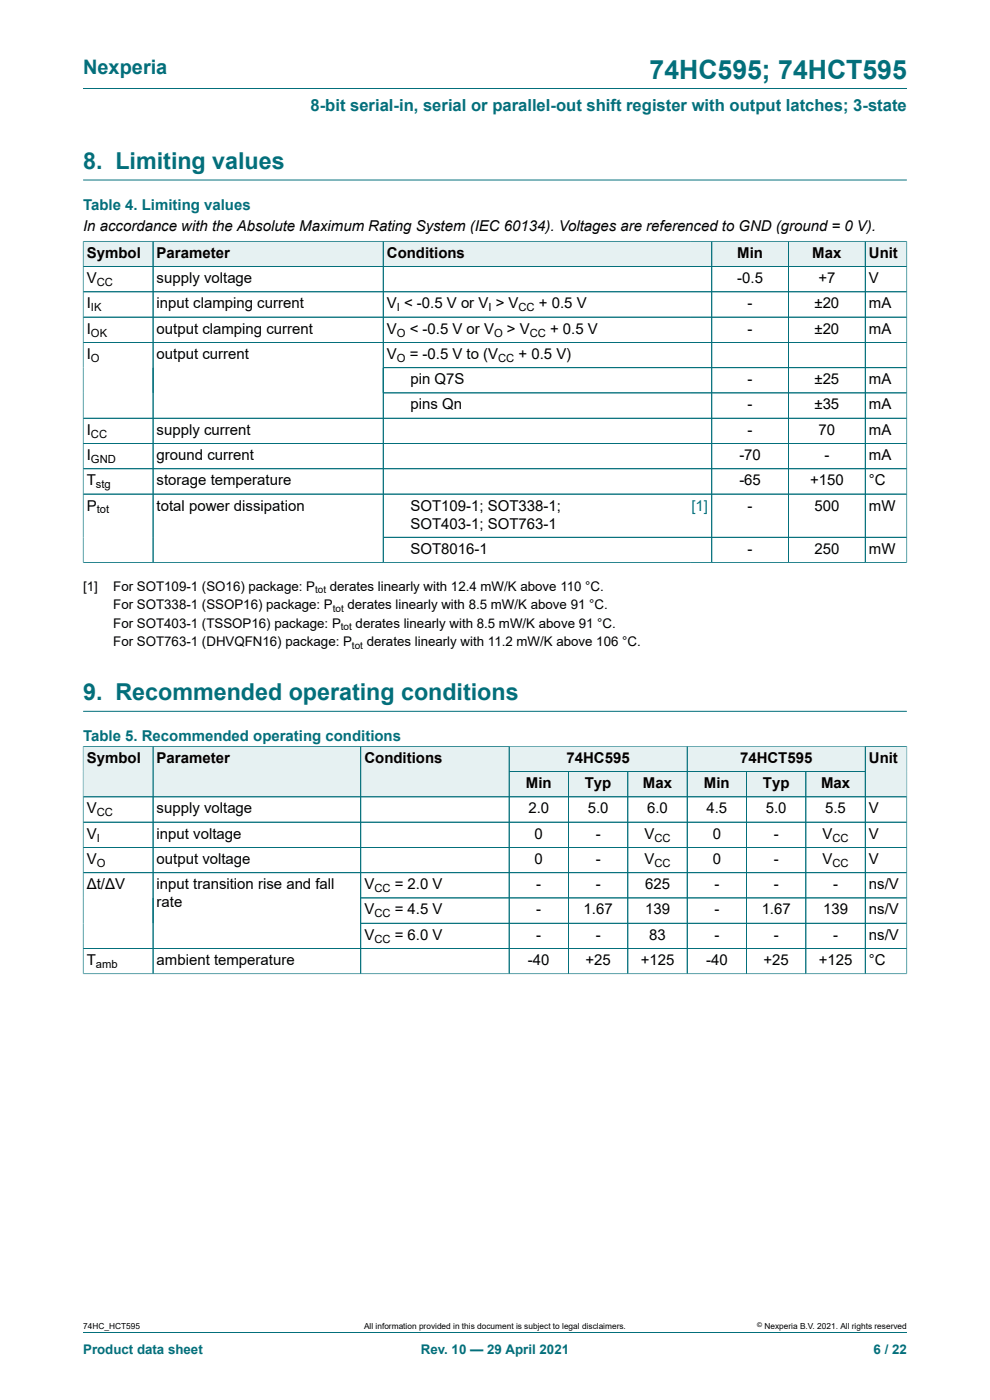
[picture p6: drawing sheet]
<svg xmlns="http://www.w3.org/2000/svg" width="210mm" height="297mm" viewBox="0 0 210 297" stroke-linecap="round" stroke-linejoin="round" font-family="sans-serif">
<defs><g id="words">
<text font-size="5.6" fill="#036f7b" x="137.8" y="16.8">74HC595; 74HCT595</text>
<g font-size="4.9" fill="#036f7b">
<text x="17.6" y="35.9">8. Limiting values</text>
<text x="17.6" y="148.6">9. Recommended operating conditions</text>
</g>
<text font-size="4.2" fill="#036f7b" x="17.6" y="15.6">Nexperia</text>
<text font-size="3.5" fill="#036f7b" x="65.9" y="23.7">8-bit serial-in, serial or parallel-out shift register with output latches; 3-state</text>
<g font-size="3.2" fill="#036f7b">
<text x="17.6" y="44.5">Table 4. Limiting values</text>
<text x="17.6" y="157.2">Table 5. Recommended operating conditions</text>
</g>
<g font-size="3.2">
<text x="17.6" y="49.1">In accordance with the Absolute Maximum Rating System (IEC 60134). Voltages are referenced to GND (ground = 0 V).</text>
<text x="18.4" y="54.7">Symbol</text>
<text x="33.2" y="54.7">Parameter</text>
<text x="82.1" y="54.7">Conditions</text>
<text x="156.4" y="54.7">Min</text>
<text x="172.3" y="54.7">Max</text>
<text x="184.3" y="54.7">Unit</text>
<text x="18.4" y="60.1">V</text>
<text x="18.4" y="65.4">I</text>
<text x="33.2" y="60.1">supply voltage</text>
<text x="33.2" y="65.4">input clamping current</text>
<text x="82.1" y="65.4">V &lt; -0.5 V or V &gt; V</text>
<text x="114.3" y="65.4">+ 0.5 V</text>
<text x="156.4" y="60.1">-0.5</text>
<text x="158.6" y="65.4">-</text>
<text x="172.8" y="65.4">±20</text>
<text x="173.6" y="60.1">+7</text>
<text x="184.3" y="60.1">V</text>
<text x="184.3" y="65.4">mA</text>
<text x="18.4" y="70.8">I</text>
<text x="33.2" y="70.8">output clamping current</text>
<text x="82.1" y="70.8">V</text>
<text x="86.9" y="70.8">&lt; -0.5 V or V</text>
<text x="107.5" y="70.8">&gt; V</text>
<text x="116.7" y="70.8">+ 0.5 V</text>
<text x="158.6" y="70.8">-</text>
<text x="172.8" y="70.8">±20</text>
<text x="184.3" y="70.8">mA</text>
<text x="18.4" y="76.1">I</text>
<text x="33.2" y="76.1">output current</text>
<text x="82.1" y="76.1">V</text>
<text x="86.9" y="76.1">= -0.5 V to (V</text>
<text x="110" y="76.1">+ 0.5 V)</text>
<text x="87.1" y="81.5">pin Q7S</text>
<text x="158.6" y="81.5">-</text>
<text x="172.8" y="81.5">±25</text>
<text x="184.3" y="81.5">mA</text>
<text x="87.1" y="86.9">pins Qn</text>
<text x="158.6" y="86.9">-</text>
<text x="172.8" y="86.9">±35</text>
<text x="184.3" y="86.9">mA</text>
<text x="18.4" y="92.2">I</text>
<text x="33.2" y="92.2">supply current</text>
<text x="158.6" y="92.2">-</text>
<text x="173.6" y="92.2">70</text>
<text x="184.3" y="92.2">mA</text>
<text x="18.4" y="97.6">I</text>
<text x="33.2" y="97.6">ground current</text>
<text x="156.8" y="97.6">-70</text>
<text x="174.9" y="97.6">-</text>
<text x="184.3" y="97.6">mA</text>
<text x="18.4" y="103">T</text>
<text x="33.2" y="103">storage temperature</text>
<text x="156.8" y="103">-65</text>
<text x="171.8" y="103">+150</text>
<text x="184.3" y="103">°C</text>
<text x="18.4" y="108.3">P</text>
<text x="33.2" y="108.3">total power dissipation</text>
<text x="87.1" y="108.3">SOT109-1; SOT338-1;</text>
<text x="87.1" y="112.1">SOT403-1; SOT763-1</text>
<text x="158.6" y="108.3">-</text>
<text x="172.8" y="108.3">500</text>
<text x="184.3" y="108.3">mW</text>
<text x="87.1" y="117.5">SOT8016-1</text>
<text x="158.6" y="117.5">-</text>
<text x="172.8" y="117.5">250</text>
<text x="184.3" y="117.5">mW</text>
<text x="18.4" y="161.8">Symbol</text>
<text x="33.2" y="161.8">Parameter</text>
<text x="77.3" y="161.8">Conditions</text>
<text x="120.2" y="161.8">74HC595</text>
<text x="157" y="161.8">74HCT595</text>
<text x="184.3" y="161.8">Unit</text>
<text x="111.6" y="167.2">Min</text>
<text x="124.1" y="167.2">Typ</text>
<text x="136.4" y="167.2">Max</text>
<text x="149.3" y="167.2">Min</text>
<text x="161.8" y="167.2">Typ</text>
<text x="174.2" y="167.2">Max</text>
<text x="18.4" y="172.6">V</text>
<text x="33.2" y="172.6">supply voltage</text>
<text x="112.1" y="172.6">2.0</text>
<text x="124.7" y="172.6">5.0</text>
<text x="137.3" y="172.6">6.0</text>
<text x="149.9" y="172.6">4.5</text>
<text x="162.4" y="172.6">5.0</text>
<text x="175" y="172.6">5.5</text>
<text x="184.3" y="172.6">V</text>
<text x="18.4" y="177.9">V</text>
<text x="33.2" y="177.9">input voltage</text>
<text x="113.4" y="177.9">0</text>
<text x="126.4" y="177.9">-</text>
<text x="136.7" y="177.9">V</text>
<text x="151.2" y="177.9">0</text>
<text x="164.1" y="177.9">-</text>
<text x="174.5" y="177.9">V</text>
<text x="184.3" y="177.9">V</text>
<text x="18.4" y="183.3">V</text>
<text x="33.2" y="183.3">output voltage</text>
<text x="113.4" y="183.3">0</text>
<text x="126.4" y="183.3">-</text>
<text x="136.7" y="183.3">V</text>
<text x="151.2" y="183.3">0</text>
<text x="164.1" y="183.3">-</text>
<text x="174.5" y="183.3">V</text>
<text x="184.3" y="183.3">V</text>
<text x="18.4" y="188.6">Δt/ΔV</text>
<text x="33.2" y="188.6">input transition rise and fall</text>
<text x="77.3" y="188.6">V</text>
<text x="83.7" y="188.6">= 2.0 V</text>
<text x="113.8" y="188.6">-</text>
<text x="126.4" y="188.6">-</text>
<text x="136.8" y="188.6">625</text>
<text x="151.5" y="188.6">-</text>
<text x="164.1" y="188.6">-</text>
<text x="176.7" y="188.6">-</text>
<text x="184.3" y="188.6">ns/V</text>
<text x="33.2" y="192.5">rate</text>
<text x="77.3" y="194">V</text>
<text x="83.7" y="194">= 4.5 V</text>
<text x="113.8" y="194">-</text>
<text x="123.8" y="194">1.67</text>
<text x="136.8" y="194">139</text>
<text x="151.5" y="194">-</text>
<text x="161.6" y="194">1.67</text>
<text x="174.6" y="194">139</text>
<text x="184.3" y="194">ns/V</text>
<text x="77.3" y="199.4">V</text>
<text x="83.7" y="199.4">= 6.0 V</text>
<text x="113.8" y="199.4">-</text>
<text x="126.4" y="199.4">-</text>
<text x="137.7" y="199.4">83</text>
<text x="151.5" y="199.4">-</text>
<text x="164.1" y="199.4">-</text>
<text x="176.7" y="199.4">-</text>
<text x="184.3" y="199.4">ns/V</text>
<text x="18.4" y="204.7">T</text>
<text x="33.2" y="204.7">ambient temperature</text>
<text x="112" y="204.7">-40</text>
<text x="124.2" y="204.7">+25</text>
<text x="135.9" y="204.7">+125</text>
<text x="149.8" y="204.7">-40</text>
<text x="162" y="204.7">+25</text>
<text x="173.7" y="204.7">+125</text>
<text x="184.3" y="204.7">°C</text>
</g>
<text font-size="3.2" fill="#00f" x="146.7" y="108.3">[1]</text>
<g font-size="2.8">
<text x="17.6" y="125.3">[1]</text>
<text x="24" y="125.3">For SOT109-1 (SO16) package: P</text>
<text x="70" y="125.3">derates linearly with 12.4 mW/K above 110 °C.</text>
<text x="24" y="129.2">For SOT338-1 (SSOP16) package: P</text>
<text x="73.7" y="129.2">derates linearly with 8.5 mW/K above 91 °C.</text>
<text x="24" y="133.2">For SOT403-1 (TSSOP16) package: P</text>
<text x="24" y="137.2">For SOT763-1 (DHVQFN16) package: P</text>
<text x="75.4" y="133.2">derates linearly with 8.5 mW/K above 91 °C.</text>
<text x="77.8" y="137.2">derates linearly with 11.2 mW/K above 106 °C.</text>
</g>
<g font-size="2.8" fill="#036f7b">
<text x="17.6" y="287.2">Product data sheet</text>
<text x="89.3" y="287.2">Rev. 10 — 29 April 2021</text>
<text x="185.3" y="287.2">6 / 22</text>
</g>
<g font-size="2.4">
<text x="20.5" y="60.7">CC</text>
<text x="19.3" y="66">IK</text>
<text x="19.3" y="71.4">OK</text>
<text x="84.2" y="66">I</text>
<text x="84.2" y="71.4">O</text>
<text x="103.6" y="66">I</text>
<text x="104.8" y="71.4">O</text>
<text x="110" y="66">CC</text>
<text x="112.4" y="71.4">CC</text>
<text x="19.3" y="76.8">O</text>
<text x="84.2" y="76.8">O</text>
<text x="105.7" y="76.8">CC</text>
<text x="19.3" y="92.8">CC</text>
<text x="19.3" y="98.2">GND</text>
<text x="20.4" y="103.6">stg</text>
<text x="20.5" y="108.9">tot</text>
<text x="20.5" y="173.2">CC</text>
<text x="20.5" y="178.5">I</text>
<text x="138.8" y="178.5">CC</text>
<text x="176.6" y="178.5">CC</text>
<text x="20.5" y="183.9">O</text>
<text x="138.8" y="183.9">CC</text>
<text x="176.6" y="183.9">CC</text>
<text x="79.4" y="189.3">CC</text>
<text x="79.4" y="194.6">CC</text>
<text x="79.4" y="200">CC</text>
<text x="20.4" y="205.3">amb</text>
</g>
<g font-size="2.1">
<text x="66.8" y="125.8">tot</text>
<text x="70.6" y="129.8">tot</text>
<text x="72.3" y="133.7">tot</text>
<text x="74.7" y="137.7">tot</text>
</g>
<g font-size="1.8">
<text x="17.6" y="282">74HC_HCT595</text>
<text x="77.2" y="282">All information provided in this document is subject to legal disclaimers.</text>
<text x="162.2" y="282">Nexperia B.V. 2021. All rights reserved</text>
</g>
<text font-size="1.4" x="160.6" y="281.6">©</text>
</g></defs>
<path d="M17.6 18.8h174.8M17.6 38.2h174.8" fill="none" stroke="#036f7b" stroke-width=".21"/>
<path d="M17.7 51.3h14.7v5.2h-14.7z" fill="#e6f1f2"/>
<path d="M17.6 51.1v5.5h14.9v-5.4h-14.9" fill="none" stroke="#036f7b" stroke-width=".21"/>
<path d="M32.5 51.3h48.7v5.2h-48.7z" fill="#e6f1f2"/>
<path d="M32.5 51.2h48.8v5.4h-48.8z" fill="none" stroke="#036f7b" stroke-width=".21"/>
<path d="M81.4 51.3h65v5.2h-65z" fill="#e6f1f2"/>
<path d="M146.4 51.2h-65.1v5.4h65.1" fill="none" stroke="#036f7b" stroke-width=".21"/>
<path d="M146.4 51.3h4.5v5.2h-4.5z" fill="#e6f1f2"/>
<path d="M146.4 51.2h4.6v5.4h-4.6" fill="none" stroke="#036f7b" stroke-width=".21"/>
<path d="M151.1 51.3h16.1v5.2h-16.1z" fill="#e6f1f2"/>
<path d="M151 51.2h16.3v5.4h-16.3z" fill="none" stroke="#036f7b" stroke-width=".21"/>
<path d="M167.3 51.3h16.2v5.2h-16.2z" fill="#e6f1f2"/>
<path d="M167.3 51.2h16.2v5.4h-16.2z" fill="none" stroke="#036f7b" stroke-width=".21"/>
<path d="M183.6 51.3h8.7v5.2h-8.7z" fill="#e6f1f2"/>
<g fill="none" stroke="#036f7b" stroke-width=".21">
<path d="M17.6 56.6h174.8M17.6 51.3v68.1M17.7 51.2h174.7M32.5 51.3v68M81.3 51.3v68M151 51.3v68M167.3 51.3v68M183.5 51.2v68.1M192.4 51.1v68.3M17.6 61.9h174.8M17.6 67.3h174.8M17.6 72.6h174.8"/>
<path d="M81.3 78h111.1M17.6 88.7h174.8M17.6 94.1h174.8M17.6 99.4h174.8M81.3 83.4h111.1M17.6 104.8h174.8M81.3 114h111.1M192.4 119.3h-174.8M17.6 150.9h174.8M108 158.3h37.8v5.4h-37.8z"/>
</g>
<path d="M108.1 158.4h37.6v5.2h-37.6z" fill="#e6f1f2"/>
<path d="M145.8 158.3h37.7v5.4h-37.7z" fill="none" stroke="#036f7b" stroke-width=".21"/>
<path d="M145.8 158.4h37.7v5.2h-37.7z" fill="#e6f1f2"/>
<path d="M17.6 158.3v10.8h14.9v-10.8h-14.9" fill="none" stroke="#036f7b" stroke-width=".21"/>
<path d="M17.7 158.4h14.7v10.6h-14.7z" fill="#e6f1f2"/>
<path d="M32.5 158.3h44v10.8h-44z" fill="none" stroke="#036f7b" stroke-width=".21"/>
<path d="M32.5 158.4h44v10.6h-44z" fill="#e6f1f2"/>
<path d="M76.5 158.3h31.5v10.8h-31.5z" fill="none" stroke="#036f7b" stroke-width=".21"/>
<g fill="#e6f1f2">
<path d="M76.6 158.4h31.3v10.6h-31.3z"/>
<path d="M108.1 163.8h12.4v5.2h-12.4z"/>
</g>
<path d="M108 163.7h12.6v5.4h-12.6z" fill="none" stroke="#036f7b" stroke-width=".21"/>
<path d="M120.7 163.8h12.4v5.2h-12.4z" fill="#e6f1f2"/>
<path d="M120.6 163.7h12.6v5.4h-12.6z" fill="none" stroke="#036f7b" stroke-width=".21"/>
<path d="M133.2 163.8h12.5v5.2h-12.5z" fill="#e6f1f2"/>
<path d="M133.2 163.7h12.6v5.4h-12.6z" fill="none" stroke="#036f7b" stroke-width=".21"/>
<path d="M145.8 163.8h12.5v5.2h-12.5z" fill="#e6f1f2"/>
<path d="M145.8 163.7h12.6v5.4h-12.6z" fill="none" stroke="#036f7b" stroke-width=".21"/>
<path d="M158.4 163.8h12.5v5.2h-12.5z" fill="#e6f1f2"/>
<path d="M158.4 163.7h12.5v5.4h-12.5z" fill="none" stroke="#036f7b" stroke-width=".21"/>
<path d="M171 163.8h12.5v5.2h-12.5z" fill="#e6f1f2"/>
<path d="M192.4 158.3v10.8h-21.5v-5.4h12.6M192.4 158.3h-8.9v10.8" fill="none" stroke="#036f7b" stroke-width=".21"/>
<path d="M183.6 158.4h8.7v10.6h-8.7z" fill="#e6f1f2"/>
<g fill="none" stroke="#036f7b" stroke-width=".21">
<path d="M17.6 158.4v48.3M17.7 158.3h174.6M32.5 158.4v48.2M76.5 158.4v48.2M108 158.4v48.2M145.8 158.4v48.2M183.5 158.4v48.2M192.4 158.4v48.3M17.6 169.1h174.8M17.6 179.8h174.8M108.1 163.7h75.4M120.6 163.8v42.8"/>
<path d="M133.2 163.8v42.8M158.4 163.8v42.8M170.9 163.8v42.8M192.4 174.4h-174.8M76.5 190.5h115.9M76.5 195.9h115.9M192.4 185.1h-174.8M17.6 206.6h174.8M192.4 201.2h-174.8M17.6 282.6h174.8"/>
</g>
<use href="#words"/>
</svg>
